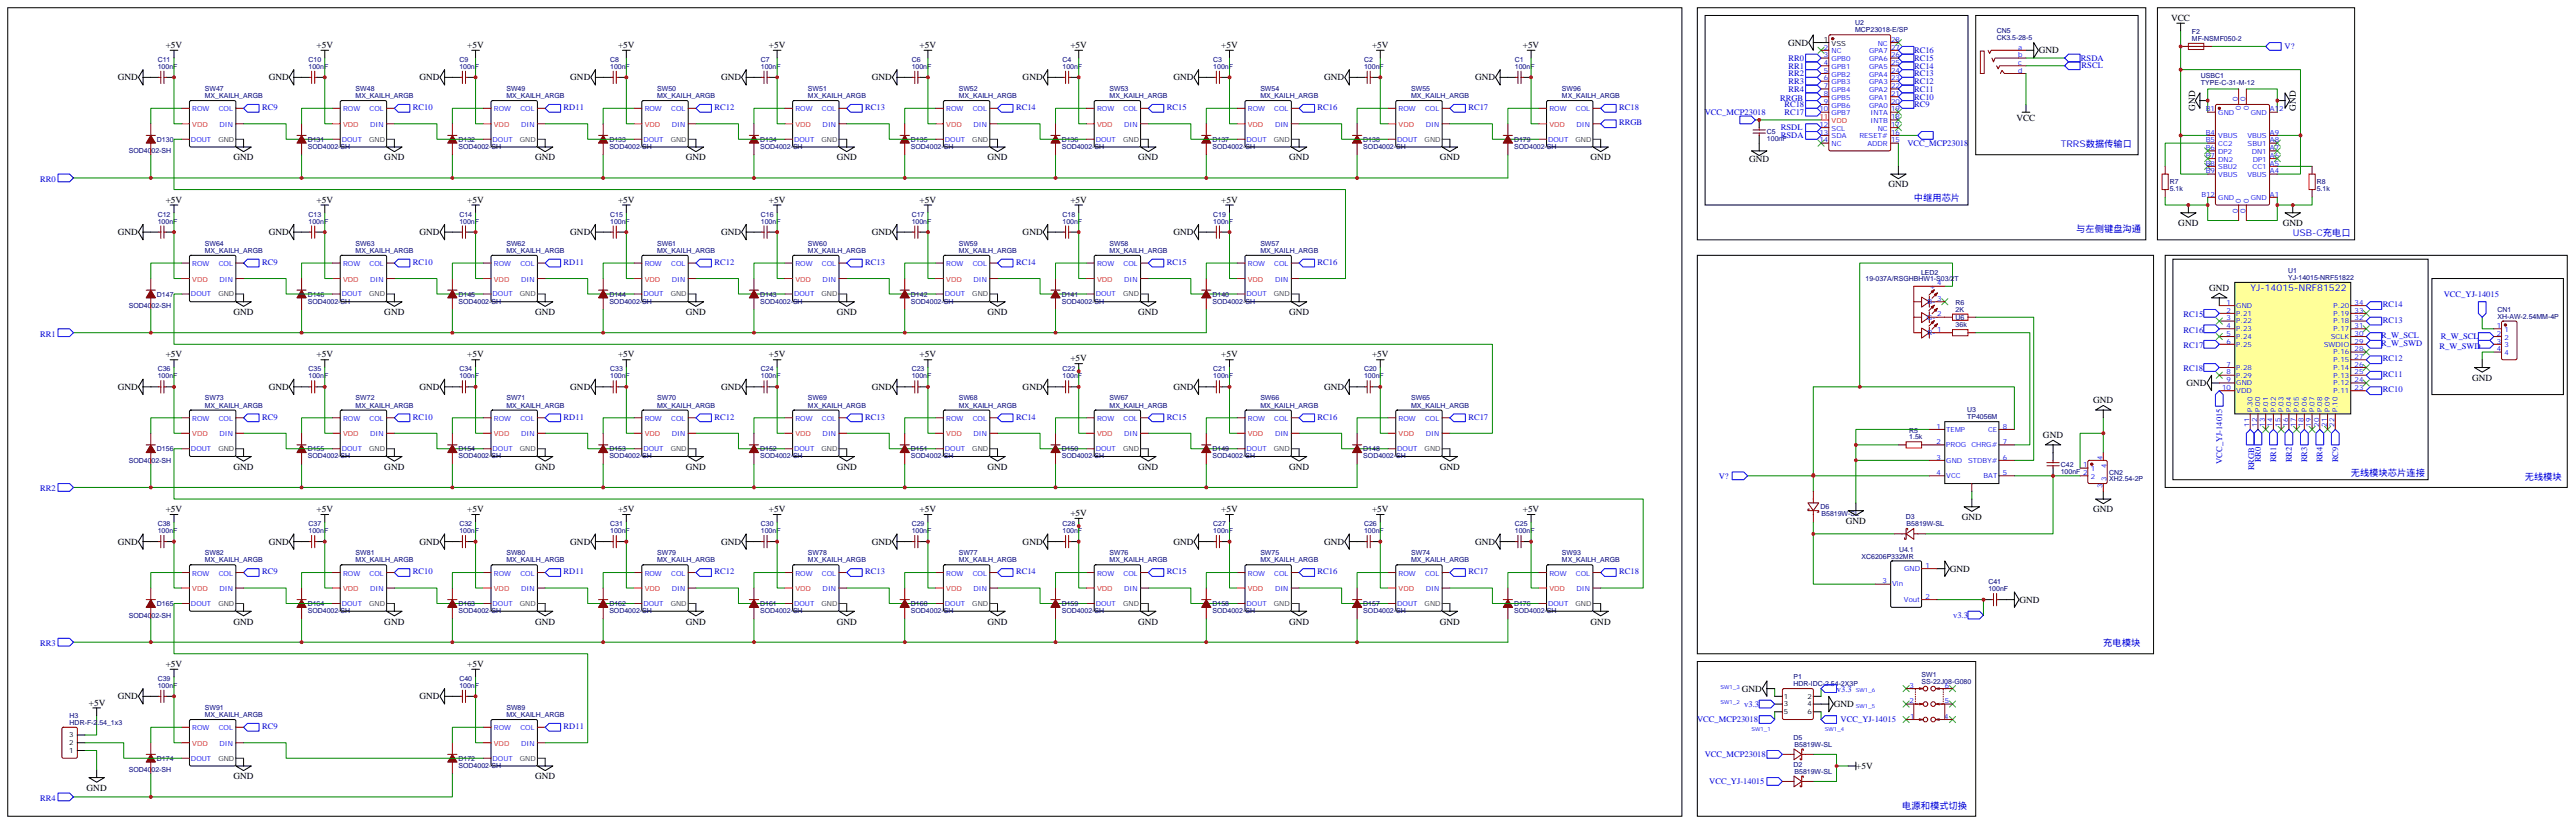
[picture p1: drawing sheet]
<svg xmlns="http://www.w3.org/2000/svg" width="1175mm" height="376mm" viewBox="0 0 1175 376" stroke-linecap="round" stroke-linejoin="round" font-family="sans-serif">
<defs><g id="words">
<g font-size="4.2">
<text x="990" y="9">VCC</text>
<text x="76" y="22">+5V</text>
<text x="144" y="22">+5V</text>
<text x="213" y="22">+5V</text>
<text x="282" y="22">+5V</text>
<text x="351" y="22">+5V</text>
<text x="420" y="22">+5V</text>
<text x="488" y="22">+5V</text>
<text x="557" y="22">+5V</text>
<text x="626" y="22">+5V</text>
<text x="695" y="22">+5V</text>
<text x="816" y="21">GND</text>
<text x="930" y="24">GND</text>
<text x="54" y="37">GND</text>
<text x="123" y="37">GND</text>
<text x="191" y="37">GND</text>
<text x="260" y="37">GND</text>
<text x="329" y="37">GND</text>
<text x="398" y="37">GND</text>
<text x="467" y="37">GND</text>
<text x="535" y="37">GND</text>
<text x="604" y="37">GND</text>
<text x="673" y="37">GND</text>
<text x="1002" y="50" transform="rotate(-90 1002 50)">GND</text>
<text x="1047" y="50" transform="rotate(-90 1047 50)">GND</text>
<text x="920" y="55">VCC</text>
<text x="107" y="73">GND</text>
<text x="175" y="73">GND</text>
<text x="244" y="73">GND</text>
<text x="313" y="73">GND</text>
<text x="382" y="73">GND</text>
<text x="450" y="73">GND</text>
<text x="519" y="73">GND</text>
<text x="588" y="73">GND</text>
<text x="657" y="73">GND</text>
<text x="726" y="73">GND</text>
<text x="798" y="74">GND</text>
<text x="861" y="85">GND</text>
<text x="76" y="92">+5V</text>
<text x="144" y="92">+5V</text>
<text x="213" y="92">+5V</text>
<text x="282" y="92">+5V</text>
<text x="351" y="92">+5V</text>
<text x="420" y="92">+5V</text>
<text x="488" y="92">+5V</text>
<text x="557" y="92">+5V</text>
<text x="54" y="107">GND</text>
<text x="123" y="107">GND</text>
<text x="191" y="107">GND</text>
<text x="260" y="107">GND</text>
<text x="329" y="107">GND</text>
<text x="398" y="107">GND</text>
<text x="467" y="107">GND</text>
<text x="535" y="107">GND</text>
<text x="994" y="103">GND</text>
<text x="1041" y="103">GND</text>
<text x="1008" y="133">GND</text>
<text x="107" y="144">GND</text>
<text x="175" y="144">GND</text>
<text x="244" y="144">GND</text>
<text x="313" y="144">GND</text>
<text x="382" y="144">GND</text>
<text x="450" y="144">GND</text>
<text x="519" y="144">GND</text>
<text x="588" y="144">GND</text>
<text x="76" y="163">+5V</text>
<text x="144" y="163">+5V</text>
<text x="213" y="163">+5V</text>
<text x="282" y="163">+5V</text>
<text x="351" y="163">+5V</text>
<text x="420" y="163">+5V</text>
<text x="488" y="165">+5V</text>
<text x="557" y="163">+5V</text>
<text x="626" y="163">+5V</text>
<text x="1128" y="174">GND</text>
<text x="54" y="178">GND</text>
<text x="123" y="178">GND</text>
<text x="191" y="178">GND</text>
<text x="260" y="178">GND</text>
<text x="329" y="178">GND</text>
<text x="398" y="178">GND</text>
<text x="467" y="178">GND</text>
<text x="535" y="178">GND</text>
<text x="604" y="178">GND</text>
<text x="997" y="176">GND</text>
<text x="955" y="184">GND</text>
<text x="932" y="200">GND</text>
<text x="107" y="214">GND</text>
<text x="175" y="214">GND</text>
<text x="244" y="214">GND</text>
<text x="313" y="214">GND</text>
<text x="382" y="214">GND</text>
<text x="450" y="214">GND</text>
<text x="519" y="214">GND</text>
<text x="588" y="214">GND</text>
<text x="657" y="214">GND</text>
<text x="76" y="234">+5V</text>
<text x="144" y="234">+5V</text>
<text x="213" y="234">+5V</text>
<text x="282" y="234">+5V</text>
<text x="351" y="234">+5V</text>
<text x="420" y="234">+5V</text>
<text x="557" y="234">+5V</text>
<text x="626" y="234">+5V</text>
<text x="695" y="234">+5V</text>
<text x="955" y="234">GND</text>
<text x="488" y="235">+5V</text>
<text x="842" y="239">GND</text>
<text x="895" y="237">GND</text>
<text x="54" y="248">GND</text>
<text x="123" y="248">GND</text>
<text x="191" y="248">GND</text>
<text x="260" y="248">GND</text>
<text x="329" y="248">GND</text>
<text x="398" y="248">GND</text>
<text x="467" y="248">GND</text>
<text x="535" y="248">GND</text>
<text x="604" y="248">GND</text>
<text x="673" y="248">GND</text>
<text x="890" y="261">GND</text>
<text x="921" y="275">GND</text>
<text x="107" y="285">GND</text>
<text x="175" y="285">GND</text>
<text x="244" y="285">GND</text>
<text x="313" y="285">GND</text>
<text x="382" y="285">GND</text>
<text x="450" y="285">GND</text>
<text x="519" y="285">GND</text>
<text x="588" y="285">GND</text>
<text x="657" y="285">GND</text>
<text x="726" y="285">GND</text>
<text x="76" y="304">+5V</text>
<text x="213" y="304">+5V</text>
<text x="795" y="315">GND</text>
<text x="41" y="322">+5V</text>
<text x="54" y="319">GND</text>
<text x="191" y="319">GND</text>
<text x="837" y="322">GND</text>
<text x="847" y="351">+5V</text>
<text x="107" y="355">GND</text>
<text x="244" y="355">GND</text>
<text x="40" y="361">GND</text>
</g>
<g font-size="4.2" fill="#00f">
<text x="940" y="67">TRRS数据传输口</text>
<text x="873" y="92">中继用芯片</text>
<text x="947" y="106">与左侧键盘沟通</text>
<text x="1046" y="108">USB-C充电口</text>
<text x="1027" y="132">YJ-14015-NRF81522</text>
<text x="1072" y="217">无线模块芯片连接</text>
<text x="1152" y="219">无线模块</text>
<text x="960" y="295">充电模块</text>
<text x="868" y="369">电源和模式切换</text>
</g>
<g font-size="3.9" fill="#00f">
<text x="1042" y="22">V?</text>
<text x="816" y="28">RR0</text>
<text x="873" y="24">RC16</text>
<text x="873" y="28">RC15</text>
<text x="949" y="28">RSDA</text>
<text x="816" y="35">RR2</text>
<text x="816" y="31">RR1</text>
<text x="873" y="31">RC14</text>
<text x="873" y="35">RC13</text>
<text x="950" y="31">RSCL</text>
<text x="816" y="42">RR4</text>
<text x="816" y="38">RR3</text>
<text x="873" y="38">RC12</text>
<text x="873" y="42">RC11</text>
<text x="812" y="46">RRGB</text>
<text x="873" y="45">RC10</text>
<text x="120" y="50">RC9</text>
<text x="188" y="50">RC10</text>
<text x="257" y="50">RD11</text>
<text x="326" y="50">RC12</text>
<text x="395" y="50">RC13</text>
<text x="464" y="50">RC14</text>
<text x="532" y="50">RC15</text>
<text x="601" y="50">RC16</text>
<text x="670" y="50">RC17</text>
<text x="739" y="50">RC18</text>
<text x="778" y="52">VCC_MCP23018</text>
<text x="814" y="49">RC18</text>
<text x="814" y="52">RC17</text>
<text x="873" y="49">RC9</text>
<text x="739" y="57">RRGB</text>
<text x="812" y="59">RSDL</text>
<text x="812" y="63">RSDA</text>
<text x="870" y="66">VCC_MCP23018</text>
<text x="18" y="83">RR0</text>
<text x="120" y="121">RC9</text>
<text x="188" y="121">RC10</text>
<text x="257" y="121">RD11</text>
<text x="326" y="121">RC12</text>
<text x="395" y="121">RC13</text>
<text x="464" y="121">RC14</text>
<text x="532" y="121">RC15</text>
<text x="601" y="121">RC16</text>
<text x="1115" y="135">VCC_YJ-14015</text>
<text x="1087" y="140">RC14</text>
<text x="996" y="145">RC15</text>
<text x="1087" y="147">RC13</text>
<text x="18" y="154">RR1</text>
<text x="996" y="152">RC16</text>
<text x="1086" y="154">R_W_SCL</text>
<text x="1114" y="155">R_W_SCL</text>
<text x="996" y="159">RC17</text>
<text x="1086" y="158">R_W_SWD</text>
<text x="1113" y="159">R_W_SWD</text>
<text x="1087" y="165">RC12</text>
<text x="996" y="169">RC18</text>
<text x="1087" y="172">RC11</text>
<text x="1087" y="179">RC10</text>
<text x="120" y="191">RC9</text>
<text x="188" y="191">RC10</text>
<text x="257" y="191">RD11</text>
<text x="326" y="191">RC12</text>
<text x="395" y="191">RC13</text>
<text x="464" y="191">RC14</text>
<text x="532" y="191">RC15</text>
<text x="601" y="191">RC16</text>
<text x="670" y="191">RC17</text>
<text x="1014" y="212" transform="rotate(-90 1014 212)">VCC_YJ-14015</text>
<text x="1028" y="214" transform="rotate(-90 1028 214)">RRGB</text>
<text x="1031" y="211" transform="rotate(-90 1031 211)">RR0</text>
<text x="1038" y="211" transform="rotate(-90 1038 211)">RR1</text>
<text x="1045" y="211" transform="rotate(-90 1045 211)">RR2</text>
<text x="1053" y="211" transform="rotate(-90 1053 211)">RR3</text>
<text x="1060" y="211" transform="rotate(-90 1060 211)">RR4</text>
<text x="1067" y="211" transform="rotate(-90 1067 211)">RC9</text>
<text x="784" y="218">V?</text>
<text x="18" y="224">RR2</text>
<text x="120" y="262">RC9</text>
<text x="188" y="262">RC10</text>
<text x="257" y="262">RD11</text>
<text x="326" y="262">RC12</text>
<text x="395" y="262">RC13</text>
<text x="464" y="262">RC14</text>
<text x="532" y="262">RC15</text>
<text x="601" y="262">RC16</text>
<text x="670" y="262">RC17</text>
<text x="739" y="262">RC18</text>
<text x="891" y="282">v3.3</text>
<text x="18" y="295">RR3</text>
<text x="838" y="315">v3.3</text>
<text x="796" y="322">v3.3</text>
<text x="774" y="329">VCC_MCP23018</text>
<text x="840" y="329">VCC_YJ-14015</text>
<text x="120" y="332">RC9</text>
<text x="257" y="332">RD11</text>
<text x="778" y="345">VCC_MCP23018</text>
<text x="780" y="358">VCC_YJ-14015</text>
<text x="18" y="365">RR4</text>
</g>
<g font-size="3.2" fill="#000080">
<text x="846" y="11">U2</text>
<text x="846" y="15">MCP23018-E/SP</text>
<text x="911" y="15">CN5</text>
<text x="1000" y="16">F2</text>
<text x="911" y="18">CK3.5-28-5</text>
<text x="1000" y="19">MF-NSMF050-2</text>
<text x="72" y="28">C11</text>
<text x="141" y="28">C10</text>
<text x="210" y="28">C9</text>
<text x="278" y="28">C8</text>
<text x="347" y="28">C7</text>
<text x="416" y="28">C6</text>
<text x="485" y="28">C4</text>
<text x="554" y="28">C3</text>
<text x="622" y="28">C2</text>
<text x="691" y="28">C1</text>
<text x="72" y="31">100nF</text>
<text x="141" y="31">100nF</text>
<text x="210" y="31">100nF</text>
<text x="278" y="31">100nF</text>
<text x="347" y="31">100nF</text>
<text x="416" y="31">100nF</text>
<text x="485" y="31">100nF</text>
<text x="554" y="31">100nF</text>
<text x="622" y="31">100nF</text>
<text x="691" y="31">100nF</text>
<text x="1004" y="36">USBC1</text>
<text x="93" y="41">SW47</text>
<text x="162" y="41">SW48</text>
<text x="231" y="41">SW49</text>
<text x="300" y="41">SW50</text>
<text x="369" y="41">SW51</text>
<text x="437" y="41">SW52</text>
<text x="506" y="41">SW53</text>
<text x="575" y="41">SW54</text>
<text x="644" y="41">SW55</text>
<text x="713" y="41">SW96</text>
<text x="1004" y="39">TYPE-C-31-M-12</text>
<text x="93" y="45">MX_KAILH_ARGB</text>
<text x="162" y="45">MX_KAILH_ARGB</text>
<text x="231" y="45">MX_KAILH_ARGB</text>
<text x="300" y="45">MX_KAILH_ARGB</text>
<text x="369" y="45">MX_KAILH_ARGB</text>
<text x="437" y="45">MX_KAILH_ARGB</text>
<text x="506" y="45">MX_KAILH_ARGB</text>
<text x="575" y="45">MX_KAILH_ARGB</text>
<text x="644" y="45">MX_KAILH_ARGB</text>
<text x="713" y="45">MX_KAILH_ARGB</text>
<text x="72" y="65">D130</text>
<text x="140" y="65">D131</text>
<text x="209" y="65">D132</text>
<text x="278" y="65">D133</text>
<text x="347" y="65">D134</text>
<text x="416" y="65">D135</text>
<text x="484" y="65">D136</text>
<text x="553" y="65">D137</text>
<text x="622" y="65">D138</text>
<text x="691" y="65">D179</text>
<text x="806" y="64">100nF</text>
<text x="806" y="61">C5</text>
<text x="59" y="70">SOD4002-SH</text>
<text x="140" y="68">SOD4002-SH</text>
<text x="209" y="68">SOD4002-SH</text>
<text x="278" y="68">SOD4002-SH</text>
<text x="347" y="68">SOD4002-SH</text>
<text x="416" y="68">SOD4002-SH</text>
<text x="484" y="68">SOD4002-SH</text>
<text x="553" y="68">SOD4002-SH</text>
<text x="622" y="68">SOD4002-SH</text>
<text x="691" y="68">SOD4002-SH</text>
<text x="990" y="87">5.1k</text>
<text x="990" y="84">R7</text>
<text x="1057" y="87">5.1k</text>
<text x="1057" y="84">R8</text>
<text x="72" y="102">100nF</text>
<text x="72" y="99">C12</text>
<text x="141" y="102">100nF</text>
<text x="141" y="99">C13</text>
<text x="210" y="102">100nF</text>
<text x="210" y="99">C14</text>
<text x="278" y="102">100nF</text>
<text x="278" y="99">C15</text>
<text x="347" y="102">100nF</text>
<text x="347" y="99">C16</text>
<text x="416" y="102">100nF</text>
<text x="416" y="99">C17</text>
<text x="485" y="102">100nF</text>
<text x="485" y="99">C18</text>
<text x="554" y="102">100nF</text>
<text x="554" y="99">C19</text>
<text x="93" y="112">SW64</text>
<text x="162" y="112">SW63</text>
<text x="231" y="112">SW62</text>
<text x="300" y="112">SW61</text>
<text x="369" y="112">SW60</text>
<text x="437" y="112">SW59</text>
<text x="506" y="112">SW58</text>
<text x="575" y="112">SW57</text>
<text x="93" y="115">MX_KAILH_ARGB</text>
<text x="162" y="115">MX_KAILH_ARGB</text>
<text x="231" y="115">MX_KAILH_ARGB</text>
<text x="300" y="115">MX_KAILH_ARGB</text>
<text x="369" y="115">MX_KAILH_ARGB</text>
<text x="437" y="115">MX_KAILH_ARGB</text>
<text x="506" y="115">MX_KAILH_ARGB</text>
<text x="575" y="115">MX_KAILH_ARGB</text>
<text x="876" y="126">LED2</text>
<text x="1044" y="125">U1</text>
<text x="851" y="128">19-037A/RSGHBHW1-S03/2T</text>
<text x="1044" y="128">YJ-14015-NRF51822</text>
<text x="72" y="135">D147</text>
<text x="140" y="135">D146</text>
<text x="209" y="135">D145</text>
<text x="278" y="135">D144</text>
<text x="347" y="135">D143</text>
<text x="416" y="135">D142</text>
<text x="484" y="135">D141</text>
<text x="553" y="135">D140</text>
<text x="59" y="140">SOD4002-SH</text>
<text x="140" y="138">SOD4002-SH</text>
<text x="209" y="138">SOD4002-SH</text>
<text x="278" y="138">SOD4002-SH</text>
<text x="347" y="138">SOD4002-SH</text>
<text x="416" y="138">SOD4002-SH</text>
<text x="484" y="138">SOD4002-SH</text>
<text x="553" y="138">SOD4002-SH</text>
<text x="892" y="142">2K</text>
<text x="892" y="139">R6</text>
<text x="1139" y="142">CN1</text>
<text x="892" y="149">36k</text>
<text x="892" y="146">U6</text>
<text x="1139" y="145">XH-AW-2.54MM-4P</text>
<text x="72" y="173">100nF</text>
<text x="72" y="169">C36</text>
<text x="141" y="173">100nF</text>
<text x="141" y="169">C35</text>
<text x="210" y="173">100nF</text>
<text x="210" y="169">C34</text>
<text x="278" y="173">100nF</text>
<text x="278" y="169">C33</text>
<text x="347" y="173">100nF</text>
<text x="347" y="169">C24</text>
<text x="416" y="173">100nF</text>
<text x="416" y="169">C23</text>
<text x="485" y="173">100nF</text>
<text x="485" y="169">C22</text>
<text x="554" y="173">100nF</text>
<text x="554" y="169">C21</text>
<text x="622" y="173">100nF</text>
<text x="622" y="169">C20</text>
<text x="93" y="186">MX_KAILH_ARGB</text>
<text x="93" y="183">SW73</text>
<text x="162" y="186">MX_KAILH_ARGB</text>
<text x="162" y="183">SW72</text>
<text x="231" y="186">MX_KAILH_ARGB</text>
<text x="231" y="183">SW71</text>
<text x="300" y="186">MX_KAILH_ARGB</text>
<text x="300" y="183">SW70</text>
<text x="369" y="186">MX_KAILH_ARGB</text>
<text x="369" y="183">SW69</text>
<text x="437" y="186">MX_KAILH_ARGB</text>
<text x="437" y="183">SW68</text>
<text x="506" y="186">MX_KAILH_ARGB</text>
<text x="506" y="183">SW67</text>
<text x="575" y="186">MX_KAILH_ARGB</text>
<text x="575" y="183">SW66</text>
<text x="644" y="186">MX_KAILH_ARGB</text>
<text x="644" y="183">SW65</text>
<text x="897" y="191">TP4056M</text>
<text x="897" y="188">U3</text>
<text x="871" y="197">R5</text>
<text x="871" y="200">1.5k</text>
<text x="72" y="206">D156</text>
<text x="140" y="209">SOD4002-SH</text>
<text x="140" y="206">D155</text>
<text x="209" y="209">SOD4002-SH</text>
<text x="209" y="206">D154</text>
<text x="278" y="209">SOD4002-SH</text>
<text x="278" y="206">D153</text>
<text x="347" y="209">SOD4002-SH</text>
<text x="347" y="206">D152</text>
<text x="416" y="209">SOD4002-SH</text>
<text x="416" y="206">D151</text>
<text x="484" y="209">SOD4002-SH</text>
<text x="484" y="206">D150</text>
<text x="553" y="209">SOD4002-SH</text>
<text x="553" y="206">D149</text>
<text x="622" y="209">SOD4002-SH</text>
<text x="622" y="206">D148</text>
<text x="59" y="211">SOD4002-SH</text>
<text x="940" y="216">100nF 2</text>
<text x="940" y="213">C42</text>
<text x="962" y="219">XH2.54-2P</text>
<text x="962" y="216">CN2</text>
<text x="831" y="232">D6</text>
<text x="72" y="240">C38</text>
<text x="141" y="240">C37</text>
<text x="210" y="240">C32</text>
<text x="278" y="240">C31</text>
<text x="347" y="240">C30</text>
<text x="416" y="240">C29</text>
<text x="485" y="240">C28</text>
<text x="554" y="240">C27</text>
<text x="622" y="240">C26</text>
<text x="691" y="240">C25</text>
<text x="831" y="235">B5819W-SL</text>
<text x="869" y="237">D3</text>
<text x="870" y="240">B5819W-SL</text>
<text x="72" y="243">100nF</text>
<text x="141" y="243">100nF</text>
<text x="210" y="243">100nF</text>
<text x="278" y="243">100nF</text>
<text x="347" y="243">100nF</text>
<text x="416" y="243">100nF</text>
<text x="485" y="243">100nF</text>
<text x="554" y="243">100nF</text>
<text x="622" y="243">100nF</text>
<text x="691" y="243">100nF</text>
<text x="866" y="252">U4.1</text>
<text x="93" y="256">MX_KAILH_ARGB</text>
<text x="93" y="253">SW82</text>
<text x="162" y="256">MX_KAILH_ARGB</text>
<text x="162" y="253">SW81</text>
<text x="231" y="256">MX_KAILH_ARGB</text>
<text x="231" y="253">SW80</text>
<text x="300" y="256">MX_KAILH_ARGB</text>
<text x="300" y="253">SW79</text>
<text x="369" y="256">MX_KAILH_ARGB</text>
<text x="369" y="253">SW78</text>
<text x="437" y="256">MX_KAILH_ARGB</text>
<text x="437" y="253">SW77</text>
<text x="506" y="256">MX_KAILH_ARGB</text>
<text x="506" y="253">SW76</text>
<text x="575" y="256">MX_KAILH_ARGB</text>
<text x="575" y="253">SW75</text>
<text x="644" y="256">MX_KAILH_ARGB</text>
<text x="644" y="253">SW74</text>
<text x="713" y="256">MX_KAILH_ARGB</text>
<text x="713" y="253">SW93</text>
<text x="849" y="255">XC6206P332MR</text>
<text x="907" y="270">100nF</text>
<text x="907" y="266">C41</text>
<text x="59" y="282">SOD4002-SH</text>
<text x="72" y="276">D165</text>
<text x="140" y="280">SOD4002-SH</text>
<text x="140" y="276">D164</text>
<text x="209" y="280">SOD4002-SH</text>
<text x="209" y="276">D163</text>
<text x="278" y="280">SOD4002-SH</text>
<text x="278" y="276">D162</text>
<text x="347" y="280">SOD4002-SH</text>
<text x="347" y="276">D161</text>
<text x="416" y="280">SOD4002-SH</text>
<text x="416" y="276">D160</text>
<text x="484" y="280">SOD4002-SH</text>
<text x="484" y="276">D159</text>
<text x="553" y="280">SOD4002-SH</text>
<text x="553" y="276">D158</text>
<text x="622" y="280">SOD4002-SH</text>
<text x="622" y="276">D157</text>
<text x="691" y="280">SOD4002-SH</text>
<text x="691" y="276">D176</text>
<text x="72" y="310">C39</text>
<text x="210" y="310">C40</text>
<text x="818" y="310">P1</text>
<text x="877" y="312">SS-22J08-G080</text>
<text x="877" y="309">SW1</text>
<text x="72" y="314">100nF</text>
<text x="210" y="314">100nF</text>
<text x="818" y="313">HDR-IDC-2.54-2X3P</text>
<text x="93" y="324">SW91</text>
<text x="231" y="324">SW89</text>
<text x="32" y="327">H3</text>
<text x="93" y="327">MX_KAILH_ARGB</text>
<text x="231" y="327">MX_KAILH_ARGB</text>
<text x="32" y="331">HDR-F-2.54_1x3</text>
<text x="818" y="337">D5</text>
<text x="819" y="340">B5819W-SL</text>
<text x="72" y="347">D174</text>
<text x="209" y="347">D172</text>
<text x="59" y="352">SOD4002-SH</text>
<text x="209" y="350">SOD4002-SH</text>
<text x="818" y="350">D2</text>
<text x="819" y="353">B5819W-SL</text>
</g>
<g font-size="3.2">
<text x="832" y="19">1</text>
<text x="836" y="21">VSS</text>
<text x="814" y="319">1</text>
<text x="814" y="322">3</text>
<text x="825" y="319">2</text>
<text x="825" y="322">4</text>
<text x="814" y="326">5</text>
<text x="825" y="326">6</text>
<text x="31" y="336">3</text>
<text x="31" y="340">2</text>
<text x="31" y="343">1</text>
</g>
<g font-size="3.2" fill="#00f">
<text x="832" y="23">2</text>
<text x="857" y="21">NC</text>
<text x="863" y="23">27</text>
<text x="863" y="19">28</text>
<text x="921" y="23">a</text>
<text x="832" y="26">3</text>
<text x="832" y="30">4</text>
<text x="836" y="24">NC</text>
<text x="836" y="28">GPB0</text>
<text x="853" y="28">GPA6</text>
<text x="853" y="24">GPA7</text>
<text x="863" y="30">25</text>
<text x="863" y="26">26</text>
<text x="921" y="26">b</text>
<text x="921" y="30">c</text>
<text x="832" y="33">5</text>
<text x="836" y="31">GPB1</text>
<text x="836" y="35">GPB2</text>
<text x="853" y="35">GPA4</text>
<text x="853" y="31">GPA5</text>
<text x="863" y="33">24</text>
<text x="921" y="33">d</text>
<text x="832" y="37">6</text>
<text x="832" y="40">7</text>
<text x="836" y="38">GPB3</text>
<text x="836" y="42">GPB4</text>
<text x="853" y="42">GPA2</text>
<text x="853" y="38">GPA3</text>
<text x="863" y="40">22</text>
<text x="863" y="37">23</text>
<text x="832" y="44">8</text>
<text x="832" y="47">9</text>
<text x="836" y="46">GPB5</text>
<text x="853" y="46">GPA1</text>
<text x="863" y="47">20</text>
<text x="863" y="44">21</text>
<text x="1021" y="46" transform="rotate(-90 1021 46)">0</text>
<text x="1024" y="46" transform="rotate(-90 1024 46)">0</text>
<text x="88" y="51">ROW</text>
<text x="100" y="51">COL</text>
<text x="157" y="51">ROW</text>
<text x="169" y="51">COL</text>
<text x="225" y="51">ROW</text>
<text x="237" y="51">COL</text>
<text x="294" y="51">ROW</text>
<text x="306" y="51">COL</text>
<text x="363" y="51">ROW</text>
<text x="375" y="51">COL</text>
<text x="432" y="51">ROW</text>
<text x="444" y="51">COL</text>
<text x="500" y="51">ROW</text>
<text x="513" y="51">COL</text>
<text x="569" y="51">ROW</text>
<text x="581" y="51">COL</text>
<text x="638" y="51">ROW</text>
<text x="650" y="51">COL</text>
<text x="707" y="51">ROW</text>
<text x="719" y="51">COL</text>
<text x="830" y="51">10</text>
<text x="836" y="49">GPB6</text>
<text x="836" y="53">GPB7</text>
<text x="853" y="49">GPA0</text>
<text x="853" y="53">INTA</text>
<text x="863" y="51">19</text>
<text x="1006" y="51">B1</text>
<text x="1012" y="53">GND</text>
<text x="1022" y="50" transform="rotate(-90 1022 50)">0</text>
<text x="1026" y="50" transform="rotate(-90 1026 50)">0</text>
<text x="1027" y="53">GND</text>
<text x="1036" y="51">A12</text>
<text x="100" y="58">DIN</text>
<text x="169" y="58">DIN</text>
<text x="238" y="58">DIN</text>
<text x="307" y="58">DIN</text>
<text x="375" y="58">DIN</text>
<text x="444" y="58">DIN</text>
<text x="513" y="58">DIN</text>
<text x="582" y="58">DIN</text>
<text x="650" y="58">DIN</text>
<text x="719" y="58">DIN</text>
<text x="830" y="58">12</text>
<text x="836" y="60">SCL</text>
<text x="853" y="56">INTB</text>
<text x="857" y="60">NC</text>
<text x="863" y="58">17</text>
<text x="863" y="54">18</text>
<text x="87" y="65">DOUT</text>
<text x="156" y="65">DOUT</text>
<text x="225" y="65">DOUT</text>
<text x="294" y="65">DOUT</text>
<text x="362" y="65">DOUT</text>
<text x="431" y="65">DOUT</text>
<text x="500" y="65">DOUT</text>
<text x="569" y="65">DOUT</text>
<text x="637" y="65">DOUT</text>
<text x="706" y="65">DOUT</text>
<text x="830" y="61">13</text>
<text x="830" y="65">14</text>
<text x="836" y="63">SDA</text>
<text x="848" y="63">RESET#</text>
<text x="863" y="65">15</text>
<text x="863" y="61">16</text>
<text x="1006" y="61">B4</text>
<text x="1006" y="65">B5</text>
<text x="1012" y="63">VBUS</text>
<text x="1025" y="63">VBUS</text>
<text x="1036" y="65">A8</text>
<text x="1036" y="61">A9</text>
<text x="836" y="67">NC</text>
<text x="852" y="67">ADDR</text>
<text x="1006" y="68">B6</text>
<text x="1006" y="72">B7</text>
<text x="1012" y="67">CC2</text>
<text x="1012" y="70">DP2</text>
<text x="1025" y="67">SBU1</text>
<text x="1027" y="70">DN1</text>
<text x="1036" y="72">A6</text>
<text x="1036" y="68">A7</text>
<text x="1006" y="75">B8</text>
<text x="1012" y="74">DN2</text>
<text x="1012" y="77">SBU2</text>
<text x="1028" y="77">CC1</text>
<text x="1028" y="74">DP1</text>
<text x="1036" y="75">A5</text>
<text x="1006" y="79">B9</text>
<text x="1012" y="81">VBUS</text>
<text x="1025" y="81">VBUS</text>
<text x="1036" y="79">A4</text>
<text x="1004" y="90">B12</text>
<text x="1036" y="90">A1</text>
<text x="1012" y="91">GND</text>
<text x="1022" y="93" transform="rotate(-90 1022 93)">0</text>
<text x="1026" y="93" transform="rotate(-90 1026 93)">0</text>
<text x="1027" y="91">GND</text>
<text x="1021" y="97" transform="rotate(-90 1021 97)">0</text>
<text x="1024" y="97" transform="rotate(-90 1024 97)">0</text>
<text x="88" y="121">ROW</text>
<text x="100" y="121">COL</text>
<text x="157" y="121">ROW</text>
<text x="169" y="121">COL</text>
<text x="225" y="121">ROW</text>
<text x="237" y="121">COL</text>
<text x="294" y="121">ROW</text>
<text x="306" y="121">COL</text>
<text x="363" y="121">ROW</text>
<text x="375" y="121">COL</text>
<text x="432" y="121">ROW</text>
<text x="444" y="121">COL</text>
<text x="500" y="121">ROW</text>
<text x="513" y="121">COL</text>
<text x="569" y="121">ROW</text>
<text x="581" y="121">COL</text>
<text x="100" y="128">DIN</text>
<text x="169" y="128">DIN</text>
<text x="238" y="128">DIN</text>
<text x="307" y="128">DIN</text>
<text x="375" y="128">DIN</text>
<text x="444" y="128">DIN</text>
<text x="513" y="128">DIN</text>
<text x="582" y="128">DIN</text>
<text x="880" y="132">+</text>
<text x="884" y="130">4</text>
<text x="87" y="135">DOUT</text>
<text x="156" y="135">DOUT</text>
<text x="225" y="135">DOUT</text>
<text x="294" y="135">DOUT</text>
<text x="362" y="135">DOUT</text>
<text x="431" y="135">DOUT</text>
<text x="500" y="135">DOUT</text>
<text x="569" y="135">DOUT</text>
<text x="884" y="137">3</text>
<text x="879" y="139">B-</text>
<text x="1016" y="139">1</text>
<text x="1016" y="143">2</text>
<text x="1020" y="140">GND</text>
<text x="1020" y="144">P.21</text>
<text x="1065" y="144">P.19</text>
<text x="1065" y="140">P.20</text>
<text x="1074" y="143">33</text>
<text x="1074" y="139">34</text>
<text x="879" y="146">G-</text>
<text x="884" y="144">2</text>
<text x="1016" y="146">3</text>
<text x="1016" y="150">4</text>
<text x="1020" y="147">P.22</text>
<text x="1065" y="147">P.18</text>
<text x="1074" y="150">31</text>
<text x="1074" y="146">32</text>
<text x="1139" y="150">1</text>
<text x="879" y="153">R-</text>
<text x="884" y="151">1</text>
<text x="1016" y="153">5</text>
<text x="1020" y="151">P.23</text>
<text x="1020" y="155">P.24</text>
<text x="1063" y="155">SCLK</text>
<text x="1065" y="151">P.17</text>
<text x="1074" y="153">30</text>
<text x="1139" y="153">2</text>
<text x="1143" y="151">1</text>
<text x="1143" y="155">2</text>
<text x="1016" y="157">6</text>
<text x="1020" y="158">P.25</text>
<text x="1060" y="158">SWDIO</text>
<text x="1065" y="162">P.16</text>
<text x="1074" y="160">28</text>
<text x="1074" y="157">29</text>
<text x="1139" y="157">3</text>
<text x="1139" y="160">4</text>
<text x="1143" y="158">3</text>
<text x="1143" y="162">4</text>
<text x="1016" y="167">7</text>
<text x="1065" y="165">P.15</text>
<text x="1074" y="167">26</text>
<text x="1074" y="164">27</text>
<text x="1016" y="171">8</text>
<text x="1020" y="169">P.28</text>
<text x="1020" y="172">P.29</text>
<text x="1065" y="172">P.13</text>
<text x="1065" y="169">P.14</text>
<text x="1074" y="171">25</text>
<text x="1014" y="178">10</text>
<text x="1016" y="174">9</text>
<text x="1020" y="176">GND</text>
<text x="1020" y="179">VDD</text>
<text x="1065" y="179">P.11</text>
<text x="1065" y="176">P.12</text>
<text x="1074" y="178">23</text>
<text x="1074" y="174">24</text>
<text x="88" y="192">ROW</text>
<text x="100" y="192">COL</text>
<text x="157" y="192">ROW</text>
<text x="169" y="192">COL</text>
<text x="225" y="192">ROW</text>
<text x="237" y="192">COL</text>
<text x="294" y="192">ROW</text>
<text x="306" y="192">COL</text>
<text x="363" y="192">ROW</text>
<text x="375" y="192">COL</text>
<text x="432" y="192">ROW</text>
<text x="444" y="192">COL</text>
<text x="500" y="192">ROW</text>
<text x="513" y="192">COL</text>
<text x="569" y="192">ROW</text>
<text x="581" y="192">COL</text>
<text x="638" y="192">ROW</text>
<text x="650" y="192">COL</text>
<text x="1028" y="188" transform="rotate(-90 1028 188)">P.30</text>
<text x="1031" y="188" transform="rotate(-90 1031 188)">P.00</text>
<text x="1035" y="188" transform="rotate(-90 1035 188)">P.01</text>
<text x="1038" y="188" transform="rotate(-90 1038 188)">P.02</text>
<text x="1042" y="188" transform="rotate(-90 1042 188)">P.03</text>
<text x="1045" y="188" transform="rotate(-90 1045 188)">P.04</text>
<text x="1049" y="188" transform="rotate(-90 1049 188)">P.05</text>
<text x="1052" y="188" transform="rotate(-90 1052 188)">P.06</text>
<text x="1056" y="188" transform="rotate(-90 1056 188)">P.07</text>
<text x="1059" y="188" transform="rotate(-90 1059 188)">P.08</text>
<text x="1063" y="188" transform="rotate(-90 1063 188)">P.09</text>
<text x="1066" y="188" transform="rotate(-90 1066 188)">P.10</text>
<text x="883" y="195">1</text>
<text x="888" y="197">TEMP</text>
<text x="907" y="197">CE</text>
<text x="914" y="195">8</text>
<text x="1026" y="195" transform="rotate(-90 1026 195)">11</text>
<text x="1030" y="195" transform="rotate(-90 1030 195)">12</text>
<text x="1033" y="195" transform="rotate(-90 1033 195)">13</text>
<text x="1037" y="195" transform="rotate(-90 1037 195)">14</text>
<text x="1040" y="195" transform="rotate(-90 1040 195)">15</text>
<text x="1044" y="195" transform="rotate(-90 1044 195)">16</text>
<text x="1047" y="195" transform="rotate(-90 1047 195)">17</text>
<text x="1051" y="195" transform="rotate(-90 1051 195)">18</text>
<text x="1054" y="195" transform="rotate(-90 1054 195)">19</text>
<text x="1058" y="195" transform="rotate(-90 1058 195)">20</text>
<text x="1062" y="195" transform="rotate(-90 1062 195)">21</text>
<text x="1065" y="195" transform="rotate(-90 1065 195)">22</text>
<text x="100" y="199">DIN</text>
<text x="169" y="199">DIN</text>
<text x="238" y="199">DIN</text>
<text x="307" y="199">DIN</text>
<text x="375" y="199">DIN</text>
<text x="444" y="199">DIN</text>
<text x="513" y="199">DIN</text>
<text x="582" y="199">DIN</text>
<text x="650" y="199">DIN</text>
<text x="883" y="202">2</text>
<text x="888" y="204">PROG</text>
<text x="899" y="204">CHRG#</text>
<text x="914" y="202">7</text>
<text x="87" y="206">DOUT</text>
<text x="156" y="206">DOUT</text>
<text x="225" y="206">DOUT</text>
<text x="294" y="206">DOUT</text>
<text x="362" y="206">DOUT</text>
<text x="431" y="206">DOUT</text>
<text x="500" y="206">DOUT</text>
<text x="569" y="206">DOUT</text>
<text x="637" y="206">DOUT</text>
<text x="883" y="210">3</text>
<text x="914" y="210">6</text>
<text x="959" y="210" transform="rotate(-90 959 210)">4</text>
<text x="888" y="211">GND</text>
<text x="898" y="211">STDBY#</text>
<text x="950" y="213">1</text>
<text x="954" y="215">1</text>
<text x="961" y="213" transform="rotate(-90 961 213)">4</text>
<text x="883" y="217">4</text>
<text x="888" y="218">VCC</text>
<text x="905" y="218">BAT</text>
<text x="914" y="217">5</text>
<text x="954" y="218">2</text>
<text x="961" y="219" transform="rotate(-90 961 219)">3</text>
<text x="959" y="223" transform="rotate(-90 959 223)">3</text>
<text x="88" y="262">ROW</text>
<text x="100" y="262">COL</text>
<text x="157" y="262">ROW</text>
<text x="169" y="262">COL</text>
<text x="225" y="262">ROW</text>
<text x="237" y="262">COL</text>
<text x="294" y="262">ROW</text>
<text x="306" y="262">COL</text>
<text x="363" y="262">ROW</text>
<text x="375" y="262">COL</text>
<text x="432" y="262">ROW</text>
<text x="444" y="262">COL</text>
<text x="500" y="262">ROW</text>
<text x="513" y="262">COL</text>
<text x="569" y="262">ROW</text>
<text x="581" y="262">COL</text>
<text x="638" y="262">ROW</text>
<text x="650" y="262">COL</text>
<text x="707" y="262">ROW</text>
<text x="719" y="262">COL</text>
<text x="869" y="260">GND</text>
<text x="878" y="259">1</text>
<text x="100" y="270">DIN</text>
<text x="169" y="270">DIN</text>
<text x="238" y="270">DIN</text>
<text x="307" y="270">DIN</text>
<text x="375" y="270">DIN</text>
<text x="444" y="270">DIN</text>
<text x="513" y="270">DIN</text>
<text x="582" y="270">DIN</text>
<text x="650" y="270">DIN</text>
<text x="719" y="270">DIN</text>
<text x="859" y="266">3</text>
<text x="863" y="267">Vin</text>
<text x="869" y="274">Vout</text>
<text x="878" y="273">2</text>
<text x="87" y="276">DOUT</text>
<text x="156" y="276">DOUT</text>
<text x="225" y="276">DOUT</text>
<text x="294" y="276">DOUT</text>
<text x="362" y="276">DOUT</text>
<text x="431" y="276">DOUT</text>
<text x="500" y="276">DOUT</text>
<text x="569" y="276">DOUT</text>
<text x="637" y="276">DOUT</text>
<text x="706" y="276">DOUT</text>
<text x="871" y="314">3</text>
<text x="887" y="314">6</text>
<text x="871" y="321">2</text>
<text x="887" y="321">5</text>
<text x="871" y="328">1</text>
<text x="887" y="328">4</text>
<text x="88" y="333">ROW</text>
<text x="100" y="333">COL</text>
<text x="225" y="333">ROW</text>
<text x="237" y="333">COL</text>
<text x="100" y="340">DIN</text>
<text x="238" y="340">DIN</text>
<text x="87" y="347">DOUT</text>
<text x="225" y="347">DOUT</text>
</g>
<g font-size="3.2" fill="#f00">
<text x="88" y="58">VDD</text>
<text x="157" y="58">VDD</text>
<text x="225" y="58">VDD</text>
<text x="294" y="58">VDD</text>
<text x="363" y="58">VDD</text>
<text x="432" y="58">VDD</text>
<text x="500" y="58">VDD</text>
<text x="569" y="58">VDD</text>
<text x="638" y="58">VDD</text>
<text x="707" y="58">VDD</text>
<text x="830" y="54">11</text>
<text x="836" y="56">VDD</text>
<text x="88" y="128">VDD</text>
<text x="157" y="128">VDD</text>
<text x="225" y="128">VDD</text>
<text x="294" y="128">VDD</text>
<text x="363" y="128">VDD</text>
<text x="432" y="128">VDD</text>
<text x="500" y="128">VDD</text>
<text x="569" y="128">VDD</text>
<text x="88" y="199">VDD</text>
<text x="157" y="199">VDD</text>
<text x="225" y="199">VDD</text>
<text x="294" y="199">VDD</text>
<text x="363" y="199">VDD</text>
<text x="432" y="199">VDD</text>
<text x="500" y="199">VDD</text>
<text x="569" y="199">VDD</text>
<text x="638" y="199">VDD</text>
<text x="88" y="270">VDD</text>
<text x="157" y="270">VDD</text>
<text x="225" y="270">VDD</text>
<text x="294" y="270">VDD</text>
<text x="363" y="270">VDD</text>
<text x="432" y="270">VDD</text>
<text x="500" y="270">VDD</text>
<text x="569" y="270">VDD</text>
<text x="638" y="270">VDD</text>
<text x="707" y="270">VDD</text>
<text x="88" y="340">VDD</text>
<text x="225" y="340">VDD</text>
</g>
<g font-size="3.2" fill="#333">
<text x="100" y="65">GND</text>
<text x="168" y="65">GND</text>
<text x="237" y="65">GND</text>
<text x="306" y="65">GND</text>
<text x="375" y="65">GND</text>
<text x="444" y="65">GND</text>
<text x="512" y="65">GND</text>
<text x="581" y="65">GND</text>
<text x="650" y="65">GND</text>
<text x="719" y="65">GND</text>
<text x="100" y="135">GND</text>
<text x="168" y="135">GND</text>
<text x="237" y="135">GND</text>
<text x="306" y="135">GND</text>
<text x="375" y="135">GND</text>
<text x="444" y="135">GND</text>
<text x="512" y="135">GND</text>
<text x="581" y="135">GND</text>
<text x="100" y="206">GND</text>
<text x="168" y="206">GND</text>
<text x="237" y="206">GND</text>
<text x="306" y="206">GND</text>
<text x="375" y="206">GND</text>
<text x="444" y="206">GND</text>
<text x="512" y="206">GND</text>
<text x="581" y="206">GND</text>
<text x="650" y="206">GND</text>
<text x="100" y="276">GND</text>
<text x="168" y="276">GND</text>
<text x="237" y="276">GND</text>
<text x="306" y="276">GND</text>
<text x="375" y="276">GND</text>
<text x="444" y="276">GND</text>
<text x="512" y="276">GND</text>
<text x="581" y="276">GND</text>
<text x="650" y="276">GND</text>
<text x="719" y="276">GND</text>
<text x="100" y="347">GND</text>
<text x="237" y="347">GND</text>
</g>
<g font-size="2.5" fill="#00f">
<text x="785" y="314">SW1_3</text>
<text x="847" y="316">SW1_6</text>
<text x="785" y="321">SW1_2</text>
<text x="847" y="323">SW1_5</text>
<text x="799" y="333">SW1_1</text>
<text x="833" y="333">SW1_4</text>
</g>
</g></defs>
<g fill="none" stroke="#00f" stroke-width=".46">
<path d="M824 39h5l2 2-2 1h-5zM824 35h5l2 2-2 2h-5zM824 32h5l2 2-2 1h-5zM824 28h5l2 2-2 2h-5zM824 25h5l2 1-2 2h-5zM866 23l2-2h5v4h-5zM866 26l2-1h5v3h-5zM866 30l2-2h5v4h-5zM866 34l2-2h5v3h-5zM866 37l2-2h5v4h-5zM824 42h5l2 2-2 2h-5zM824 46h5l2 2-2 1h-5z"/>
<path d="M824 49h5l2 2-2 2h-5zM824 56h5l2 2-2 2h-5zM824 60h5l2 2-2 2h-5zM866 41l2-2h5v3h-5zM866 44l2-2h5v4h-5zM866 48l2-2h5v3h-5zM1081 155h6v4h-6l-1-2zM1081 152h6v3h-6l-1-2zM1131 155h5l2 2-2 2h-5zM1131 152h5l2 1-2 2h-5zM1030 196l2 2v5h-4v-5zM1035 198l2-2 2 2v5h-4z"/>
<path d="M1042 198l2-2 2 2v5h-4zM1051 196l2 2v5h-3v-5zM1058 196l2 2v5h-3v-5zM1065 196l2 2v5h-3v-5z"/>
</g>
<path d="M827 16v7l-2-4zM827 19h7M799 69h7l-3 2zM803 65v4M863 79h7l-4 2zM866 76v3M1009 136l3-2 4 2zM1012 136v3M1009 171v7l-2-3zM1009 175h3M1129 168h7l-4 2zM1132 164v4" fill="none" stroke="#000" stroke-width=".46"/>
<g fill="none" stroke="#3c3" stroke-width=".46">
<path d="M865 18l2 3M867 18l-2 3M829 22l3 2M832 22l-3 2M865 53l2 3M865 50l2 3M865 57l2 3M867 53l-2 3M867 50l-2 3M867 57l-2 3M829 64l3 3M832 64l-3 3"/>
<path d="M1078 141l3 3M1078 149l3 2M1078 159l3 3M1081 141l-3 3M1081 149l-3 2M1081 159l-3 3M1011 170l3 3M1014 170l-3 3M1078 166l3 3M1078 173l3 3M1081 166l-3 3M1081 173l-3 3"/>
<path d="M1032 194l3 3M1035 194l-3 3M1039 194l3 3M1042 194l-3 3M1046 194l3 3M1049 194l-3 3M1053 194l3 3M1056 194l-3 3M1060 194l3 3M1063 194l-3 3"/>
</g>
<path d="M801 55h30M866 65v11M866 62h9M1132 145v5h6M1138 161h-6v3" fill="none" stroke="#008700" stroke-width=".46"/>
<g fill="none" stroke="#870000" stroke-width=".46">
<path d="M835 16h27l1 52-1 1h-27l-1-1zM863 19h3M831 23h3M831 26h3M831 30h3M831 34h3M831 37h3M863 23h3M863 26h3M863 30h3M863 34h3M863 37h3"/>
<path d="M831 41h3M831 44h3M831 48h3M831 51h3M831 58h3M863 41h3M863 44h3M863 48h3M863 51h3M863 58h3M863 55h3M831 62h3"/>
<path d="M831 65h3M863 62h3M863 65h3M1138 150h3M1138 153h3M1138 157h3M1141 147l7-1v1v16v1h-6h-1zM1138 161h3"/>
</g>
<g fill="#870000" stroke="#870000" stroke-width=".46">
<circle cx="836" cy="18" r=".5"/>
<circle cx="1143" cy="148" r=".5"/>
</g>
<path d="M831 55h3" fill="none" stroke="#f00" stroke-width=".46"/>
<path d="M1020 129h52v60h-52z" fill="#ff9" stroke="#000" stroke-width=".46"/>
<g fill="none" stroke="#870000" stroke-width=".46">
<path d="M72 35h1M73 32v6M75 32v6M75 35h1M141 35h1M142 32v6M144 32v6M144 35h1M210 35h1M211 32v6M212 32v6M212 35h1"/>
<path d="M279 35h1M280 32v6M281 32v6M281 35h1M347 35h2M349 32v6M350 32v6M350 35h1M416 35h1M417 32v6M419 32v6M419 35h1"/>
<path d="M485 35h1M486 32v6M488 32v6M488 35h1M554 35h1M555 32v6M556 32v6M556 35h1M623 35h1M624 32v6M625 32v6M625 35h1"/>
<path d="M691 35h2M693 32v6M694 32v6M694 35h1M903 23h2v11h-2zM907 23l1 1v-1h16M909 26v2l1-2h14M911 30l1 1v-1h12M913 34v-2l1 2h10M995 21h14M69 56v6M83 49h3"/>
<path d="M108 56h3M108 49h3M138 56v6M152 49h3M176 56h4M176 49h4M206 56v6M220 49h4M245 56h4M245 49h4M275 56v6M289 49h4"/>
<path d="M314 56h3M314 49h3M344 56v6M358 49h4M383 56h3M383 49h3M413 56v6M427 49h3M452 56h3M452 49h3M482 56v6M496 49h3"/>
<path d="M520 56h4M520 49h4M550 56v6M564 49h4M589 56h4M589 49h4M619 56v6M633 49h4M658 56h3M658 49h3M688 56v6M702 49h4"/>
<path d="M727 56h3M727 49h3M800 59h5M803 58v1M1007 51h4M1011 48h24v45h-24zM1021 41v7M1025 41v7M1035 51h4M67 62h4M69 65v6M83 64h3"/>
<path d="M135 62h5M138 65v6M152 64h3M204 62h4M206 65v6M220 64h4M273 62h4M275 65v6M289 64h4M342 62h4M344 65v6M358 64h4"/>
<path d="M411 62h4M413 65v6M427 64h3M479 62h5M482 65v6M496 64h3M548 62h4M550 65v6M564 64h4M617 62h4M619 65v6M633 64h4"/>
<path d="M686 62h4M688 65v6M702 64h4M800 61h5M803 61v1M988 76v3M1007 62h4M1007 65h4M1007 69h4M1007 72h4M1007 76h4M1007 79h4"/>
<path d="M1035 62h4M1035 65h4M1035 69h4M1035 72h4M1035 76h4M1035 79h4M1055 76v3M988 86v4M1007 90h4M1021 93v8M1025 93v8M1035 90h4"/>
<path d="M1055 86v4M72 106h1M73 103v6M75 103v6M75 106h1M83 120h3M108 120h3M141 106h1M142 103v6M144 103v6M144 106h1M152 120h3"/>
<path d="M176 120h4M210 106h1M211 103v6M212 103v6M212 106h1M220 120h4M245 120h4M279 106h1M280 103v6M281 103v6M281 106h1M289 120h4"/>
<path d="M314 120h3M347 106h2M349 103v6M350 103v6M350 106h1M358 120h4M383 120h3M416 106h1M417 103v6M419 103v6M419 106h1M427 120h3"/>
<path d="M452 120h3M485 106h1M486 103v6M488 103v6M488 106h1M496 120h3M520 120h4M554 106h1M555 103v6M556 103v6M556 106h1M564 120h4"/>
<path d="M589 120h4M67 132h4M69 127v5M69 136v5M83 134h3M108 127h3M135 132h5M138 127v5M138 136v5M152 134h3M176 127h4M204 132h4"/>
<path d="M206 127v5M206 136v5M220 134h4M245 127h4M273 132h4M275 127v5M275 136v5M289 134h4M314 127h3M342 132h4M344 127v5M344 136v5"/>
<path d="M358 134h4M383 127h3M411 132h4M413 127v5M413 136v5M427 134h3M452 127h3M479 132h5M482 127v5M482 136v5M496 134h3M520 127h4"/>
<path d="M548 132h4M550 127v5M550 136v5M564 134h4M589 127h4M873 138h4M877 135l3 3-3 2zM880 135v5M880 138h7M881 133l1-1v2zM881 140l1-1v2zM882 134h2l-1 1z"/>
<path d="M882 132l-2 3M882 139l-2 3M884 134l-3 2M887 131h-14v21h4M1012 139h8M1072 139h8M873 145h4M877 143l3 2-3 2zM877 150l3 2-3 2zM880 145h11M880 152h11M880 142v5"/>
<path d="M880 149v5M881 147l1-1v2zM882 141h2l-1 1zM882 148h2l-1 1zM882 146l-2 3M884 141l-3 2M884 148l-3 2M898 145h3M898 152h3M1012 143h8M1012 146h8M1012 150h8"/>
<path d="M1012 153h8M1012 157h8M1072 143h8M1072 146h8M1072 150h8M1072 153h8M1072 157h8M72 176h1M73 174v5M75 174v5M75 176h1M141 176h1"/>
<path d="M142 174v5M144 174v5M144 176h1M210 176h1M211 174v5M212 174v5M212 176h1M279 176h1M280 174v5M281 176h1M281 174v5M347 176h2"/>
<path d="M349 174v5M350 176h1M350 174v5M416 176h1M417 174v5M419 176h1M419 174v5M485 176h1M486 174v5M488 176h1M488 174v5M554 176h1"/>
<path d="M555 174v5M556 176h1M556 174v5M623 176h1M624 174v5M625 176h1M625 174v5M1012 168h8M1012 171h8M1012 175h8M1012 178h8M1072 168h8"/>
<path d="M1072 171h8M1072 175h8M1072 178h8M1072 164h8M1072 161h8M69 198v5M83 190h3M108 198h3M108 190h3M138 198v5M152 190h3M176 198h4"/>
<path d="M176 190h4M206 198v5M220 190h4M245 198h4M245 190h4M275 198v5M289 190h4M314 198h3M314 190h3M344 198v5M358 190h4M383 198h3"/>
<path d="M383 190h3M413 198v5M427 190h3M452 198h3M452 190h3M482 198v5M496 190h3M520 198h4M520 190h4M550 198v5M564 190h4M589 198h4"/>
<path d="M589 190h4M619 198v5M633 190h4M658 198h3M658 190h3M880 196h7M912 196h7M1027 189v7M1030 189v7M1034 189v7M1037 189v7M1041 189v7"/>
<path d="M1044 189v7M1048 189v7M1051 189v7M1055 189v7M1058 189v7M1062 189v7M1065 189v7M67 203h4M69 206v6M83 205h3M135 203h5M138 206v6"/>
<path d="M152 205h3M204 203h4M206 206v6M220 205h4M273 203h4M275 206v6M289 205h4M342 203h4M344 206v6M358 205h4M411 203h4M413 206v6"/>
<path d="M427 205h3M479 203h5M482 206v6M496 205h3M548 203h4M550 206v6M564 205h4M617 203h4M619 206v6M633 205h4M866 203h4M877 203h10"/>
<path d="M880 217h7M880 210h7M912 217h7M912 203h7M912 210h7M934 212h5M934 211h5M937 210v1M937 212v1M949 213h3M949 217h3M953 210h8v10h-8z"/>
<path d="M960 206v4M825 229h5l-3 4zM825 232v1h5v1h-1M827 224v5M827 233v5M900 220v4M960 220v4M72 247h1M73 244v6M75 244v6M75 247h1M141 247h1"/>
<path d="M142 244v6M144 247h1M144 244v6M210 247h1M211 244v6M212 244v6M212 247h1M279 247h1M280 244v6M281 247h1M281 244v6M347 247h2"/>
<path d="M349 244v6M350 247h1M350 244v6M416 247h1M417 244v6M419 247h1M419 244v6M485 247h1M486 244v6M488 247h1M488 244v6M554 247h1"/>
<path d="M555 244v6M556 247h1M556 244v6M623 247h1M624 244v6M625 247h1M625 244v6M691 247h2M693 244v6M694 247h1M694 244v6M864 243h6"/>
<path d="M870 243l3-2v5zM870 242v-1v5h-1v-1M873 243h5M877 259h7M67 273h4M69 268v5M69 277v5M83 261h3M83 275h3M108 268h3M108 261h3M135 273h5"/>
<path d="M138 268v5M138 277v5M152 261h3M152 275h3M176 268h4M176 261h4M204 273h4M206 268v5M206 277v5M220 261h4M220 275h4M245 268h4"/>
<path d="M245 261h4M273 273h4M275 268v5M275 277v5M289 261h4M289 275h4M314 268h3M314 261h3M342 273h4M344 268v5M344 277v5M358 261h4"/>
<path d="M358 275h4M383 268h3M383 261h3M411 273h4M413 268v5M413 277v5M427 261h3M427 275h3M452 268h3M452 261h3M479 273h5M482 268v5"/>
<path d="M482 277v5M496 261h3M496 275h3M520 268h4M520 261h4M548 273h4M550 268v5M550 277v5M564 261h4M564 275h4M589 268h4M589 261h4"/>
<path d="M617 273h4M619 268v5M619 277v5M633 261h4M633 275h4M658 268h3M658 261h3M686 273h4M688 268v5M688 277v5M702 261h4M702 275h4"/>
<path d="M727 268h3M727 261h3M855 266h8M877 273h7M908 273h1M909 271v5M911 271v5M911 273h1M72 318h1M73 315v5M75 318h1M75 315v5"/>
<path d="M210 318h1M211 315v5M212 315v5M212 318h1M813 314h14v14h-14zM870 314h4M874 315v1M874 316v1M874 318h.1M874 319h.1M874 320h.1M876 314h1h-1"/>
<path d="M877 314h-3v1M883 314h2M884 314h3v1M885 314h-2M886 314h5M887 315v1M887 316v1M887 318h.1M887 319h.1M887 320h.1M28 332h7v13v1h-6l-1-1zM69 339v5"/>
<path d="M83 332h3M108 339h3M108 332h3M206 339v5M220 332h4M245 339h4M245 332h4M870 328h3M870 321h5M873 321v7h4M874 321h3M876 328h1"/>
<path d="M876 321h1h-1M877 328h-1M883 321h2M883 328h2M885 321h-2M885 328h-2M885 321h6M887 321h-3M887 321v7h-4M887 328h4M67 344h4M69 347v6"/>
<path d="M83 346h3M204 344h4M206 347v6M220 346h4M813 344h5M813 356h5M818 341l4 3-4 2zM818 354l4 2-4 3zM822 344h5M822 356h5M823 342v-1h-1v5h-1M823 355v-1h-1v5h-1v-1"/>
<circle cx="878" cy="314" r="1.1"/>
<circle cx="882" cy="314" r="1.1"/>
<circle cx="878" cy="328" r="1.1"/>
<circle cx="878" cy="321" r="1.1"/>
<circle cx="882" cy="328" r="1.1"/>
<circle cx="882" cy="321" r="1.1"/>
</g>
<g fill="none" stroke="#00f" stroke-width=".46">
<path d="M944 25h5v3h-5l-2-2zM944 28h5v4h-5l-2-2zM1034 21l1-2h6v4h-6zM113 48h5v3h-5l-2-2zM182 48h5v3h-5l-2-2zM250 48h6v3h-6l-1-2zM317 49l2-1h6v3h-6zM386 49l2-1h5v3h-5zM457 48h5v3h-5l-2-2zM526 48h5v3h-5l-2-2zM593 49l1-1h6v3h-6zM661 49l2-1h6v3h-6z"/>
<path d="M730 49l2-1h5v3h-5zM730 56l2-1h5v3h-5zM794 53h5l2 2-2 1h-5zM26 79h6l2 2-2 2h-6zM875 62l2-2h5v4h-5zM113 118h5v4h-5l-2-2zM180 120l2-2h5v4h-5zM250 118h6v4h-6l-1-2zM317 120l2-2h6v4h-6zM386 120l2-2h5v4h-5zM457 118h5v4h-5l-2-2zM526 118h5v4h-5l-2-2z"/>
<path d="M593 120l1-2h6v4h-6zM1081 138h6v3h-6l-1-2zM1131 138h3v5l-2 2-1-2zM26 150h6l2 2-2 1h-6zM1005 141h6l1 2-1 2h-6zM1005 148h6l1 2-1 2h-6zM1005 155h6l1 2-1 2h-6zM1081 145h6v3h-6l-1-2zM1005 166h6l1 2-1 1h-6zM1012 178l2 2v5h-3v-5zM1081 176h6v4h-6l-1-2zM1081 169h6v4h-6l-1-2z"/>
<path d="M1081 162h6v4h-6l-1-2zM111 190l2-1h5v3h-5zM180 190l2-1h5v3h-5zM249 190l1-1h6v3h-6zM317 190l2-1h6v3h-6zM386 190l2-1h5v3h-5zM455 190l2-1h5v3h-5zM526 189h5v3h-5l-2-2zM593 190l1-1h6v3h-6zM661 190l2-1h6v3h-6zM1027 196l1 2v5h-3v-5zM790 215h6l1 2-1 2h-6z"/>
<path d="M26 220h6l2 2-2 2h-6zM250 259h6v4h-6l-1-2zM457 259h5v4h-5l-2-2zM526 259h5v4h-5l-2-2zM111 261l2-2h5v4h-5zM180 261l2-2h5v4h-5zM317 261l2-2h6v4h-6zM386 261l2-2h5v4h-5zM593 261l1-2h6v4h-6zM661 261l2-2h6v4h-6zM730 261l2-2h5v4h-5zM898 279h5l2 1-2 2h-5z"/>
<path d="M26 291h6l2 2-2 2h-6zM803 319h5l2 2-2 2h-5zM833 312h5v4h-5l-2-2zM111 332l2-2h5v3h-5zM249 332l1-2h6v3h-6zM803 326h5l2 2-2 2h-5zM831 328l2-2h5v4h-5zM806 355h5l2 1-2 2h-5zM806 342h5l2 2-2 2h-5zM26 362h6l2 1-2 2h-6z"/>
</g>
<g fill="none" stroke="#000" stroke-width=".46">
<path d="M4 4h763v368h-763zM774 4h205v105h-205zM778 7h120v86h-120zM901 7h74v64h-74zM928 19l2 4-2 3zM984 4h90v105h-90zM993 11h4M995 11v3M65 32v7l-2-4zM65 35h7M76 35h3M78 23h3"/>
<path d="M79 23v3M134 32v7l-2-4zM134 35h7M145 35h3M146 23h4M148 23v3M203 32v7l-2-4zM203 35h7M213 35h4M215 23h4M217 23v3M272 32v7l-2-4z"/>
<path d="M272 35h7M282 35h4M284 23h4M286 23v3M340 32v7l-2-4zM340 35h7M351 35h4M353 23h3M355 23v3M409 32v7l-2-4zM409 35h7M420 35h3"/>
<path d="M422 23h3M423 23v3M478 32v7l-2-4zM478 35h7M489 35h3M490 23h4M492 23v3M547 32v7l-2-4zM547 35h7M557 35h4M559 23h4M561 23v3"/>
<path d="M616 32v7l-3-4zM616 35h7M626 35h4M628 23h3M630 23v3M684 32v7l-2-4zM684 35h7M695 35h3M697 23h3M698 23v3M924 23h4M87 46h20v21h-20z"/>
<path d="M155 46h21v21h-21zM224 46h21v21h-21zM293 46h21v21h-21zM362 46h21v21h-21zM431 46h20v21h-20zM499 46h21v21h-21zM568 46h21v21h-21zM637 46h21v21h-21zM706 46h21l-1 21h-20zM803 55v3M923 51h3M924 48v3"/>
<path d="M1004 42v7l-2-3zM1004 46h3M1039 46h3M1042 42l3 4-3 3zM108 67h7l-4 2zM111 64v3M176 67h7l-3 2zM180 64v3M245 67h7l-3 2zM249 64v3M314 67h7l-4 2zM317 64v3"/>
<path d="M383 67h7l-4 2zM386 64v3M452 67h7l-4 2zM455 64v3M520 67h7l-3 2zM524 64v3M589 67h7l-3 2zM593 64v3M658 67h7l-4 2zM661 64v3M727 67h7l-4 2zM730 64v3"/>
<path d="M803 62v3M78 93h3M79 93v4M146 93h4M148 93v4M215 93h4M217 93v4M284 93h4M286 93v4M353 93h3M355 93v4M422 93h3"/>
<path d="M423 93v4M490 93h4M492 93v4M559 93h4M561 93v4M995 97h7l-4 2zM998 93v4M1042 97h8l-4 2zM1046 93v4M65 102v7l-2-3zM65 106h7M76 106h3"/>
<path d="M87 117h20v20h-20zM134 102v7l-2-3zM134 106h7M145 106h3M155 117h21v20h-21zM203 102v7l-2-3zM203 106h7M213 106h4M224 117h21v20h-21zM272 102v7l-2-3zM272 106h7M282 106h4"/>
<path d="M293 117h21v20h-21zM340 102v7l-2-3zM340 106h7M351 106h4M362 117h21v20h-21zM409 102v7l-2-3zM409 106h7M420 106h3M431 117h20v20h-20zM478 102v7l-2-3zM478 106h7M489 106h3"/>
<path d="M499 117h21v20h-21zM547 102v7l-2-3zM547 106h7M557 106h4M568 117h21v20h-21zM774 116h208v182h-208zM988 116h183v106h-183zM991 118h117v101h-117zM108 138h7l-4 2zM111 134v4M176 138h7l-3 2zM180 134v4"/>
<path d="M245 138h7l-3 2zM249 134v4M314 138h7l-4 2zM317 134v4M383 138h7l-4 2zM386 134v4M452 138h7l-4 2zM455 134v4M520 138h7l-3 2zM524 134v4M589 138h7l-3 2zM593 134v4"/>
<path d="M1109 127h60v53h-60zM65 173v7l-2-4zM65 176h7M76 176h3M78 164h3M79 164v4M134 173v7l-2-4zM134 176h7M145 176h3M146 164h4M148 164v4M203 173v7l-2-4z"/>
<path d="M203 176h7M213 176h4M215 164h4M217 164v4M272 173v7l-2-4zM272 176h7M282 176h4M284 164h4M286 164v4M340 173v7l-2-4zM340 176h7M351 176h4"/>
<path d="M353 164h3M355 164v4M409 173v7l-2-4zM409 176h7M420 176h3M422 164h3M423 164v4M478 173v7l-2-4zM478 176h7M489 176h3M490 166h4M492 166v3"/>
<path d="M547 173v7l-2-4zM547 176h7M557 176h4M559 164h4M561 164v4M616 173v7l-3-4zM616 176h7M626 176h4M628 164h3M630 164v4M87 187h20v21h-20zM155 187h21v21h-21z"/>
<path d="M224 187h21v21h-21zM293 187h21v21h-21zM362 187h21v21h-21zM431 187h20v21h-20zM499 187h21v21h-21zM568 187h21v21h-21zM637 187h21v21h-21zM887 192h25v28h-25zM956 187l4-2 3 2zM960 187v3M108 208h7l-4 2zM111 205v3"/>
<path d="M176 208h7l-3 2zM180 205v3M245 208h7l-3 2zM249 205v3M314 208h7l-4 2zM317 205v3M383 208h7l-4 2zM386 205v3M452 208h7l-4 2zM455 205v3M520 208h7l-3 2zM524 205v3"/>
<path d="M589 208h7l-3 2zM593 205v3M658 208h7l-4 2zM661 205v3M933 203l4-2 3 2zM937 203v7M937 213v4M78 235h3M79 235v3M146 235h4M148 235v3M215 235h4"/>
<path d="M217 235v3M284 235h4M286 235v3M353 235h3M355 235v3M422 235h3M423 235v3M490 236h4M492 236v4M559 235h4M561 235v3M628 235h3"/>
<path d="M630 235v3M697 235h3M698 235v3M843 233h7l-3 2zM847 229v4M896 231h7l-3 2zM900 228v3M956 228h7l-3 2zM960 224v4M65 243v7l-2-3zM65 247h7M76 247h3"/>
<path d="M87 258h20v20h-20zM134 243v7l-2-3zM134 247h7M145 247h3M155 258h21v20h-21zM203 243v7l-2-3zM203 247h7M213 247h4M224 258h21v20h-21zM272 243v7l-2-3zM272 247h7M282 247h4"/>
<path d="M293 258h21v20h-21zM340 243v7l-2-3zM340 247h7M351 247h4M362 258h21v20h-21zM409 243v7l-2-3zM409 247h7M420 247h3M431 258h20v20h-20zM478 243v7l-2-3zM478 247h7M489 247h3"/>
<path d="M499 258h21v20h-21zM547 243v7l-2-3zM547 247h7M557 247h4M568 258h21v20h-21zM616 243v7l-3-3zM616 247h7M626 247h4M637 258h21v20h-21zM684 243v7l-2-3zM684 247h7M695 247h3"/>
<path d="M706 258h21l-1 20h-20zM863 256h13h1v20l-1 1h-13v-1zM884 259h3M887 256l2 3-2 4zM108 279h7l-4 2zM111 275v4M176 279h7l-3 2zM180 275v4M245 279h7l-3 2zM249 275v4M314 279h7l-4 2zM317 275v4"/>
<path d="M383 279h7l-4 2zM386 275v4M452 279h7l-4 2zM455 275v4M520 279h7l-3 2zM524 275v4M589 279h7l-3 2zM593 275v4M658 279h7l-4 2zM661 275v4M727 279h7l-4 2zM730 275v4"/>
<path d="M905 273h3M912 273h7M919 270l2 3-2 4zM65 314v7l-2-3zM65 318h7M76 318h3M78 305h3M79 305v4M203 314v7l-2-3zM203 318h7M213 318h4M215 305h4"/>
<path d="M217 305v4M774 302h127v70h-127zM806 310v8l-2-4zM806 314h4M810 318h3M827 318h4M834 318l2 3-2 4zM35 335h4M35 339h4M42 323h4M44 323v3M87 328h20v21h-20z"/>
<path d="M224 328h21v21h-21zM810 321h3M810 325h3M827 321h7M827 325h4M35 342h4M41 355h7l-4 2zM44 351v4M108 349h7l-4 2zM111 346v3M245 349h7l-3 2zM249 346v3"/>
<path d="M843 349h4M847 347v4"/>
</g>
<g fill="none" stroke="#3c3" stroke-width=".46">
<path d="M1006 74l3 3M1006 67l3 3M1006 71l3 3M1009 74l-3 3M1009 67l-3 3M1009 71l-3 3M1038 64l2 3M1038 67l2 3M1038 71l2 3M1040 64l-2 3M1040 67l-2 3M1040 71l-2 3"/>
<path d="M886 136l3 3M889 136l-3 3M1011 145l3 3M1011 152l3 3M1014 145l-3 3M1014 152l-3 3M868 320l3 2M868 313l3 2M871 320l-3 2M871 313l-3 2M889 320l3 2M889 313l3 2"/>
<path d="M892 320l-3 2M892 313l-3 2M868 327l3 2M871 327l-3 2M889 327l3 2M892 327l-3 2"/>
</g>
<g fill="none" stroke="#008700" stroke-width=".46">
<path d="M995 14v48h12M79 26v30h4M148 26v30h4M217 26v30h3M286 26v30h3M355 26v30h3M423 26v30h4M492 26v30h4M561 26v30h3M630 26v30h3M698 26v30h4M924 26h18"/>
<path d="M924 30h18M924 34v14M995 32h55v30h-11M1009 21h25M83 49h-14v7M111 56h20v8h21M152 49h-14v7M180 56h19v8h21M220 49h-14v7M249 56h19v8h21M289 49h-14v7M317 56h20v8h21"/>
<path d="M358 49h-14v7M386 56h20v8h21M427 49h-14v7M455 56h19v8h22M496 49h-14v7M524 56h19v8h21M564 49h-14v7M593 56h19v8h21M633 49h-14v7M661 56h20v8h21M702 49h-14v7M1021 41h-14v10"/>
<path d="M1025 41h14v10M69 71v10M83 64h-4v22h535v41h-21M138 71v10M206 71v10M275 71v10M344 71v10M413 71v10M482 71v10M550 71v10M619 71v10M688 71v10h-654"/>
<path d="M995 62v17h12M1007 65h-19v11M1039 76h16M1050 62v17h-11M79 97v30h4M148 97v30h4M217 97v30h3M286 97v30h3M355 97v30h3M423 97v30h4M492 97v30h4M561 97v30h3"/>
<path d="M988 90v3h19M1007 90v11h14M1039 90v11h-14M1055 90v3h-16M83 120h-14v7M152 120h-14v7M220 120h-14v7M289 120h-14v7M358 120h-14v7M427 120h-14v7M496 120h-14v7M564 120h-14v7"/>
<path d="M83 134h-4v23h602v41h-20M111 127h20v7h21M180 127h19v7h21M249 127h19v7h21M317 127h20v7h21M386 127h20v7h21M455 127h19v7h22M524 127h19v7h21M887 131h4v-11h-43v56M69 141v11M138 141v11M206 141v11"/>
<path d="M275 141v11M344 141v11M413 141v11M482 141v11M550 141v11h-516M901 145h27v65h-9M901 152h25v51h-7M79 168v30h4M148 168v30h4M217 168v30h3M286 168v30h3M355 168v30h3"/>
<path d="M423 168v30h4M492 168v30h4M561 168v30h3M630 168v30h3M83 190h-14v8M111 198h20v7h21M152 190h-14v8M180 198h19v7h21M220 190h-14v8M249 198h19v7h21M289 190h-14v8M317 198h20v7h21"/>
<path d="M358 190h-14v8M386 198h20v7h21M427 190h-14v8M455 198h19v7h22M496 190h-14v8M524 198h19v7h21M564 190h-14v8M593 198h19v7h21M633 190h-14v8M880 196h-33v33M919 196v-20h-92v48M960 198h-11v15"/>
<path d="M960 190v16M69 212v10M83 205h-4v23h671v40h-20M138 212v10M206 212v10M275 212v10M344 212v10M413 212v10M482 212v10M550 212v10M619 212v10h-585M797 217h83"/>
<path d="M847 210h33M847 203h19M919 217h30M937 217v26h-59M79 238v30h4M148 238v30h4M217 238v30h3M286 238v30h3M355 238v30h3M423 238v30h4M492 238v30h4M561 238v30h3"/>
<path d="M630 238v30h3M698 238v30h4M827 238v28h28M900 224v4M827 243h37M83 261h-14v7M83 275h-4v23h189v41h-19M111 268h20v7h21M152 261h-14v7M180 268h19v7h21M220 261h-14v7M249 268h19v7h21"/>
<path d="M289 261h-14v7M317 268h20v7h21M358 261h-14v7M386 268h20v7h21M427 261h-14v7M455 268h19v7h22M496 261h-14v7M524 268h19v7h21M564 261h-14v7M593 268h19v7h21M633 261h-14v7M661 268h20v7h21"/>
<path d="M702 261h-14v7M884 273h21v7M34 293h585M69 282v11M138 282v11M206 282v11M275 282v11M344 282v11M413 282v11M482 282v11M550 282v11M619 282v11h69v-11"/>
<path d="M79 309v30h4M217 309v30h3M810 314v4M831 314v4M39 339h17v7h27M44 326v9h-5M83 332h-14v7M111 339h20v7h89M220 332h-14v7M810 325v3M831 325v3M39 342h5v9"/>
<path d="M69 353v10M206 353v10h-172M827 344h11v12h-11M838 349h5"/>
</g>
<g fill="#870000" stroke="#870000" stroke-width=".46">
<path d="M69 62l2 3h-4z"/>
<path d="M138 62l2 3h-5z"/>
<path d="M206 62l2 3h-4z"/>
<path d="M275 62l2 3h-4z"/>
<path d="M344 62l2 3h-4z"/>
<path d="M413 62l2 3h-4z"/>
<path d="M482 62l2 3h-5z"/>
<path d="M550 62l2 3h-4z"/>
<path d="M619 62l2 3h-4z"/>
<path d="M550 132l2 4h-4z"/>
<path d="M482 132l2 4h-5z"/>
<path d="M413 132l2 4h-4z"/>
<path d="M344 132l2 4h-4z"/>
<path d="M275 132l2 4h-4z"/>
<path d="M206 132l2 4h-4z"/>
<path d="M138 132l2 4h-5z"/>
<path d="M69 132l2 4h-4z"/>
<path d="M619 203l2 3h-4z"/>
<path d="M550 203l2 3h-4z"/>
<path d="M482 203l2 3h-5z"/>
<path d="M413 203l2 3h-4z"/>
<path d="M344 203l2 3h-4z"/>
<path d="M275 203l2 3h-4z"/>
<path d="M206 203l2 3h-4z"/>
<path d="M138 203l2 3h-5z"/>
<path d="M69 203l2 3h-4z"/>
<path d="M619 273l2 4h-4z"/>
<path d="M550 273l2 4h-4z"/>
<path d="M482 273l2 4h-5z"/>
<path d="M413 273l2 4h-4z"/>
<path d="M344 273l2 4h-4z"/>
<path d="M275 273l2 4h-4z"/>
<path d="M206 273l2 4h-4z"/>
<path d="M138 273l2 4h-5z"/>
<path d="M69 273l2 4h-4z"/>
<path d="M206 344l2 3h-4z"/>
<path d="M69 344l2 3h-4z"/>
<path d="M688 273l2 4h-4z"/>
<path d="M688 62l2 3h-4z"/>
<circle cx="954" cy="212" r=".5"/>
<circle cx="1012" cy="49" r=".5"/>
</g>
<path d="M998 20h7v3h-7zM986 79h3v7h-3zM1053 79h3v7h-3zM891 143h7v3h-7zM891 150h7v3h-7zM870 201h7v3h-7z" fill="none" stroke="#a10000" stroke-width=".46"/>
<g fill="none" stroke="#f00" stroke-width=".46">
<path d="M83 56h3M152 56h3M220 56h4M289 56h4M358 56h4M427 56h3M496 56h3M564 56h4M633 56h4M702 56h4M83 127h3M152 127h3"/>
<path d="M220 127h4M289 127h4M358 127h4M427 127h3M496 127h3M564 127h4M83 198h3M152 198h3M220 198h4M289 198h4M358 198h4M427 198h3"/>
<path d="M496 198h3M564 198h4M633 198h4M83 268h3M152 268h3M220 268h4M289 268h4M358 268h4M427 268h3M496 268h3M564 268h4M633 268h4"/>
<path d="M702 268h4M83 339h3M220 339h4"/>
</g>
<g fill="none" stroke="#333" stroke-width=".46">
<path d="M108 64h3M176 64h4M245 64h4M314 64h3M383 64h3M452 64h3M520 64h4M589 64h4M658 64h3M727 64h3M108 134h3M176 134h4"/>
<path d="M245 134h4M314 134h3M383 134h3M452 134h3M520 134h4M589 134h4M108 205h3M176 205h4M245 205h4M314 205h3M383 205h3M452 205h3"/>
<path d="M520 205h4M589 205h4M658 205h3M108 275h3M176 275h4M245 275h4M314 275h3M383 275h3M452 275h3M520 275h4M589 275h4M658 275h3"/>
<path d="M727 275h3M108 346h3M245 346h4"/>
</g>
<g fill="#c00">
<circle cx="803" cy="55" r=".9"/>
<circle cx="838" cy="349" r=".9"/>
<circle cx="827" cy="243" r=".9"/>
<circle cx="905" cy="273" r=".9"/>
<circle cx="827" cy="217" r=".9"/>
<circle cx="937" cy="217" r=".9"/>
<circle cx="960" cy="198" r=".9"/>
<circle cx="847" cy="210" r=".9"/>
<circle cx="848" cy="176" r=".9"/>
<circle cx="847" cy="203" r=".9"/>
<circle cx="1050" cy="62" r=".9"/>
<circle cx="1007" cy="46" r=".9"/>
<circle cx="1039" cy="46" r=".9"/>
<circle cx="69" cy="81" r=".9"/>
<circle cx="138" cy="81" r=".9"/>
<circle cx="206" cy="81" r=".9"/>
<circle cx="275" cy="81" r=".9"/>
<circle cx="344" cy="81" r=".9"/>
<circle cx="413" cy="81" r=".9"/>
<circle cx="482" cy="81" r=".9"/>
<circle cx="550" cy="81" r=".9"/>
<circle cx="482" cy="152" r=".9"/>
<circle cx="413" cy="152" r=".9"/>
<circle cx="344" cy="152" r=".9"/>
<circle cx="275" cy="152" r=".9"/>
<circle cx="206" cy="152" r=".9"/>
<circle cx="138" cy="152" r=".9"/>
<circle cx="69" cy="152" r=".9"/>
<circle cx="550" cy="222" r=".9"/>
<circle cx="482" cy="222" r=".9"/>
<circle cx="413" cy="222" r=".9"/>
<circle cx="344" cy="222" r=".9"/>
<circle cx="275" cy="222" r=".9"/>
<circle cx="206" cy="222" r=".9"/>
<circle cx="138" cy="222" r=".9"/>
<circle cx="69" cy="222" r=".9"/>
<circle cx="550" cy="293" r=".9"/>
<circle cx="482" cy="293" r=".9"/>
<circle cx="413" cy="293" r=".9"/>
<circle cx="344" cy="293" r=".9"/>
<circle cx="275" cy="293" r=".9"/>
<circle cx="206" cy="293" r=".9"/>
<circle cx="138" cy="293" r=".9"/>
<circle cx="69" cy="293" r=".9"/>
<circle cx="619" cy="81" r=".9"/>
<circle cx="619" cy="293" r=".9"/>
<circle cx="69" cy="363" r=".9"/>
<circle cx="79" cy="35" r=".9"/>
<circle cx="148" cy="35" r=".9"/>
<circle cx="217" cy="35" r=".9"/>
<circle cx="286" cy="35" r=".9"/>
<circle cx="355" cy="35" r=".9"/>
<circle cx="423" cy="35" r=".9"/>
<circle cx="492" cy="35" r=".9"/>
<circle cx="561" cy="35" r=".9"/>
<circle cx="630" cy="35" r=".9"/>
<circle cx="286" cy="106" r=".9"/>
<circle cx="217" cy="106" r=".9"/>
<circle cx="148" cy="106" r=".9"/>
<circle cx="79" cy="106" r=".9"/>
<circle cx="79" cy="176" r=".9"/>
<circle cx="79" cy="247" r=".9"/>
<circle cx="79" cy="317" r=".9"/>
<circle cx="699" cy="35" r=".9"/>
<circle cx="492" cy="169" r=".9"/>
<circle cx="492" cy="240" r=".9"/>
<circle cx="217" cy="317" r=".9"/>
<circle cx="148" cy="247" r=".9"/>
<circle cx="148" cy="176" r=".9"/>
<circle cx="217" cy="176" r=".9"/>
<circle cx="286" cy="176" r=".9"/>
<circle cx="217" cy="247" r=".9"/>
<circle cx="286" cy="247" r=".9"/>
<circle cx="355" cy="247" r=".9"/>
<circle cx="423" cy="247" r=".9"/>
<circle cx="492" cy="247" r=".9"/>
<circle cx="561" cy="247" r=".9"/>
<circle cx="630" cy="247" r=".9"/>
<circle cx="699" cy="247" r=".9"/>
<circle cx="355" cy="176" r=".9"/>
<circle cx="423" cy="176" r=".9"/>
<circle cx="492" cy="176" r=".9"/>
<circle cx="561" cy="176" r=".9"/>
<circle cx="630" cy="176" r=".9"/>
<circle cx="561" cy="106" r=".9"/>
<circle cx="492" cy="106" r=".9"/>
<circle cx="423" cy="106" r=".9"/>
<circle cx="355" cy="106" r=".9"/>
<circle cx="1007" cy="93" r=".9"/>
<circle cx="998" cy="93" r=".9"/>
<circle cx="1039" cy="93" r=".9"/>
<circle cx="1046" cy="93" r=".9"/>
<circle cx="995" cy="32" r=".9"/>
<circle cx="995" cy="62" r=".9"/>
<circle cx="995" cy="21" r=".9"/>
</g>
<use href="#words"/>
</svg>
